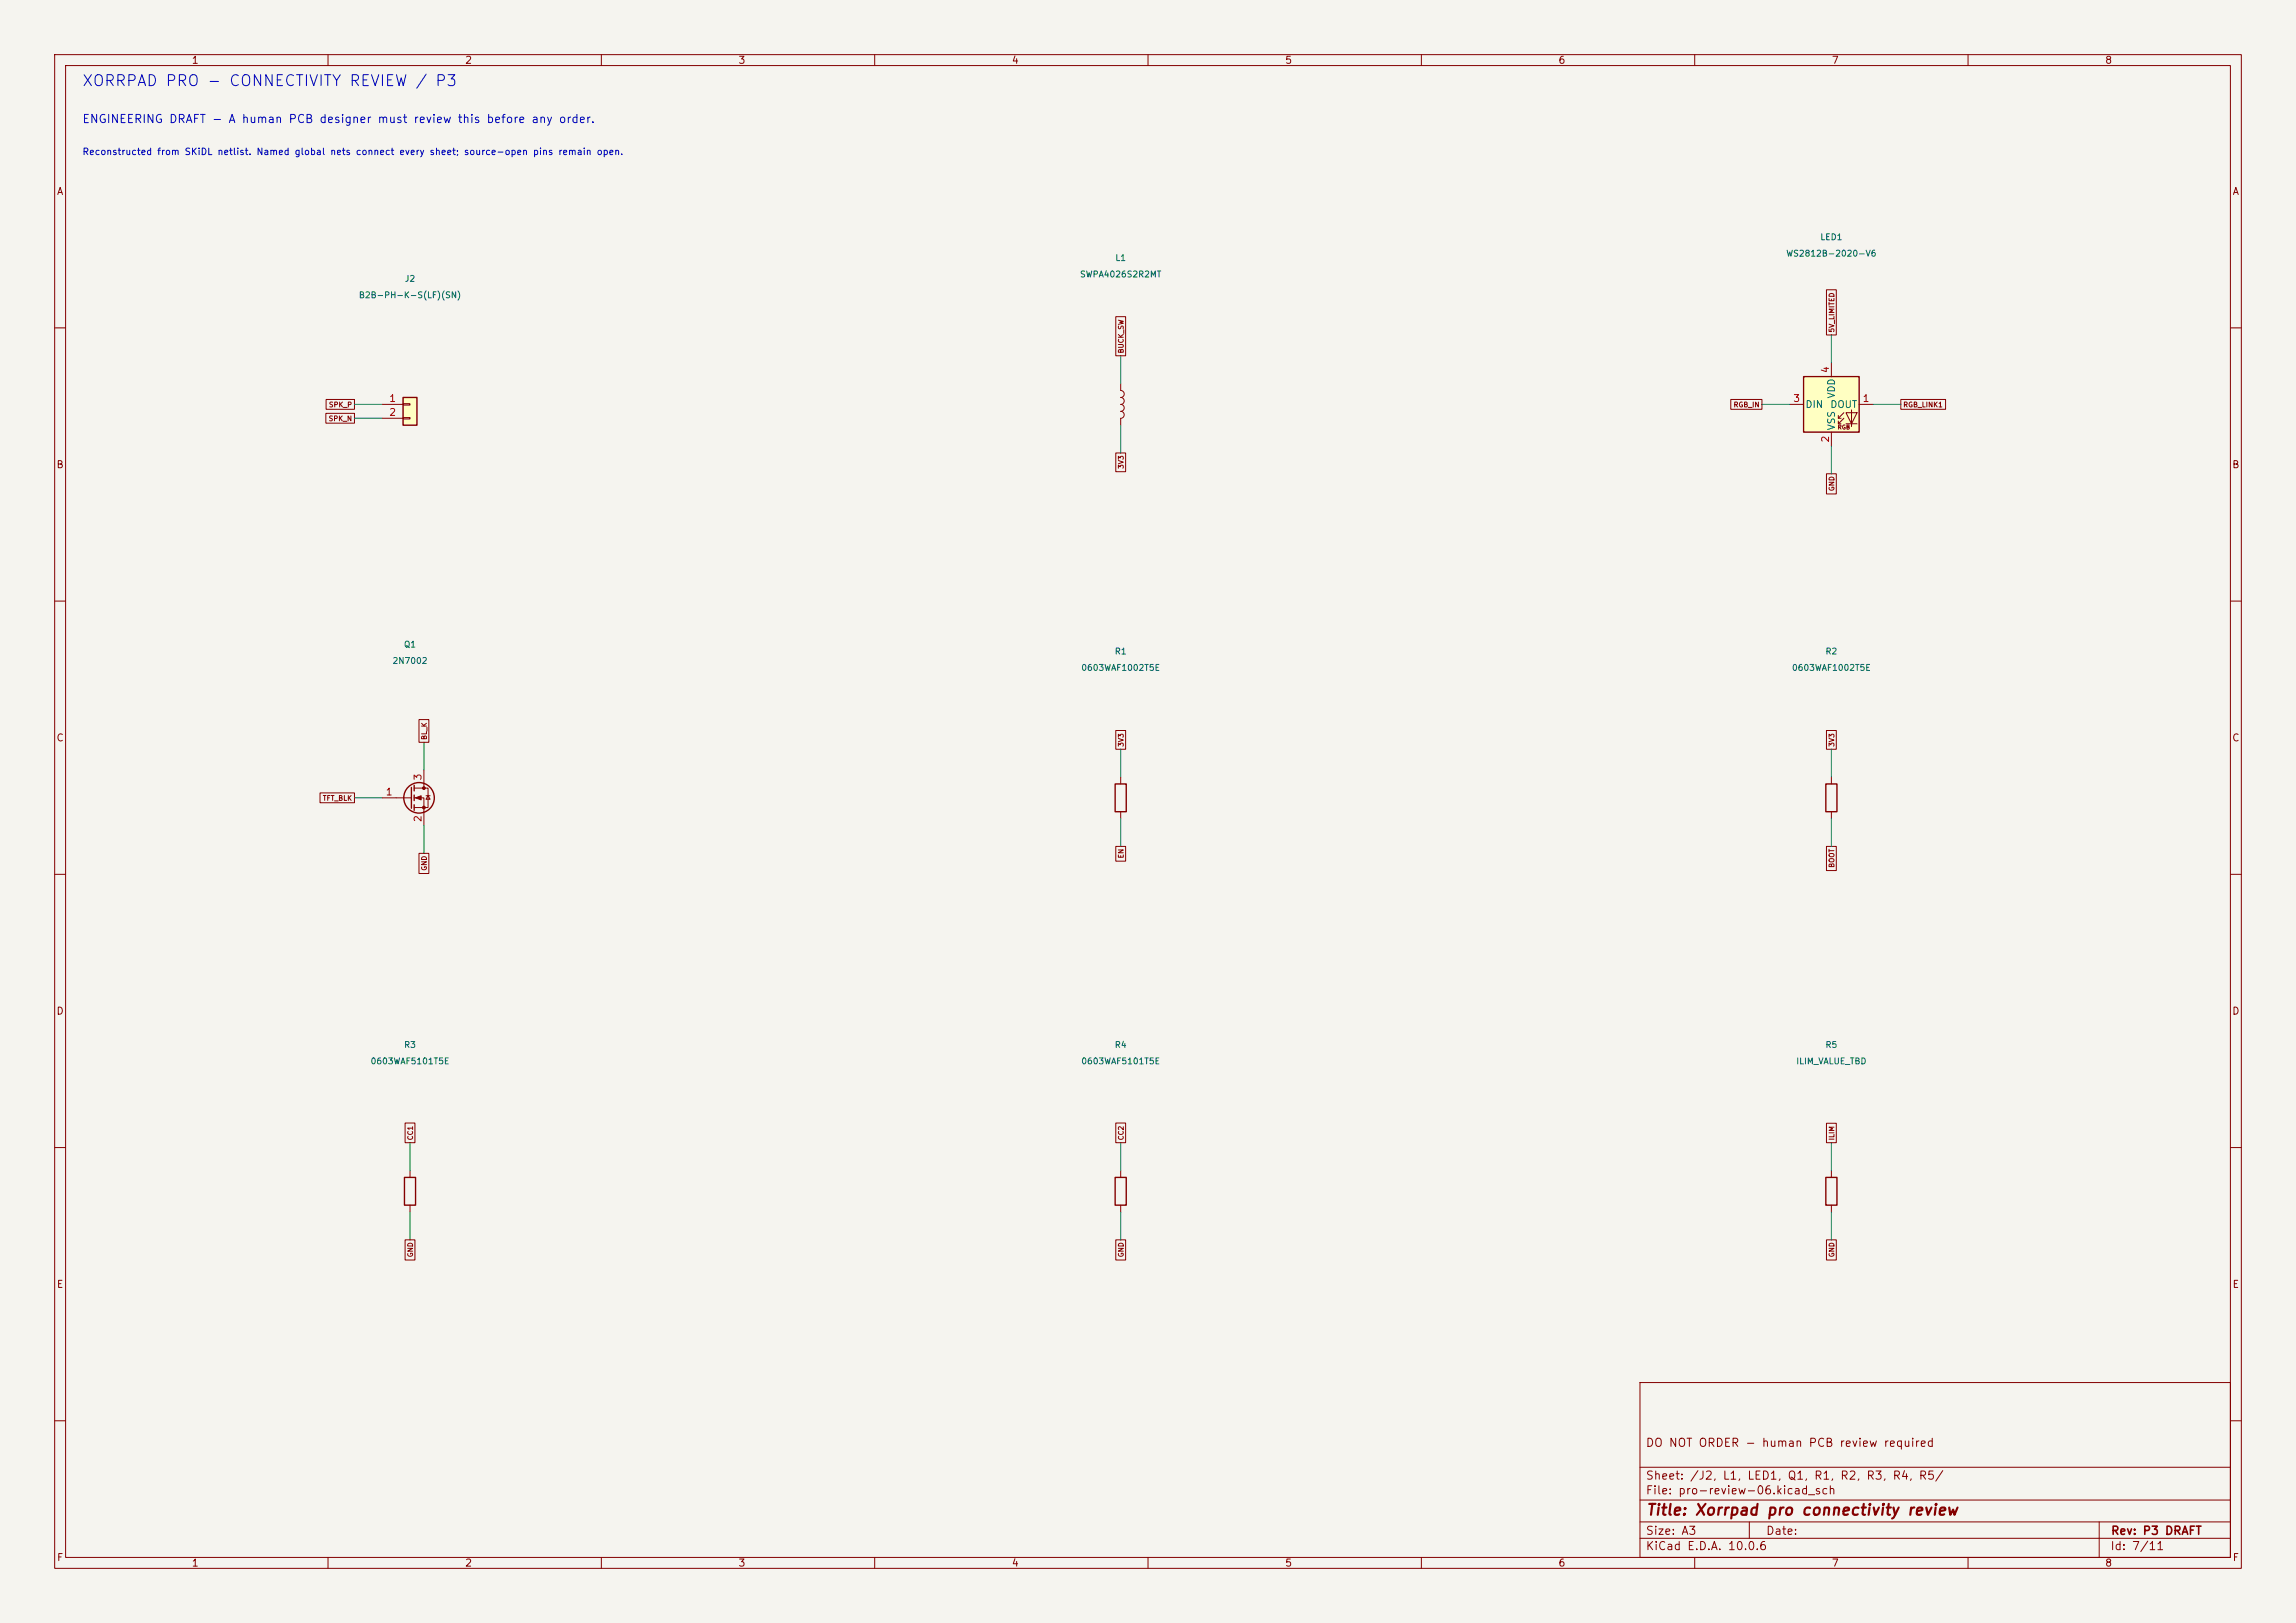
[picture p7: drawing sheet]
<svg xmlns="http://www.w3.org/2000/svg" width="420mm" height="297mm" viewBox="0 0 420 297" stroke-linecap="round" stroke-linejoin="round" font-family="sans-serif">
<defs><g id="words">
<text font-size="2" fill="#0000c2" x="14.9" y="16.3">XORRPAD PRO - CONNECTIVITY REVIEW / P3</text>
<text font-size="2" fill="#840000" x="301" y="277.8">Title: Xorrpad pro connectivity review</text>
<text font-size="1.5" fill="#0000c2" x="15" y="22.9">ENGINEERING DRAFT - A human PCB designer must review this before any order.</text>
<g font-size="1.5" fill="#840000">
<text x="300.9" y="265.1">DO NOT ORDER - human PCB review required</text>
<text x="300.9" y="273.8">File: pro-review-06.kicad_sch</text>
<text x="300.9" y="271.1">Sheet: /J2, L1, LED1, Q1, R1, R2, R3, R4, R5/</text>
<text x="300.9" y="281.2">Size: A3</text>
<text x="322.9" y="281.2">Date:</text>
<text x="386" y="281.2">Rev: P3 DRAFT</text>
<text x="300.9" y="284">KiCad E.D.A. 10.0.6</text>
<text x="385.9" y="284">Id: 7/11</text>
</g>
<g font-size="1.3" fill="#840000">
<text x="35" y="12">1</text>
<text x="85" y="12">2</text>
<text x="135" y="12">3</text>
<text x="185" y="12">4</text>
<text x="235" y="12">5</text>
<text x="285" y="12">6</text>
<text x="335" y="12">7</text>
<text x="385" y="12">8</text>
<text x="10.3" y="36">A</text>
<text x="408.3" y="36">A</text>
<text x="10.2" y="86">B</text>
<text x="408.2" y="86">B</text>
<text x="10.2" y="136">C</text>
<text x="408.2" y="136">C</text>
<text x="10.2" y="186">D</text>
<text x="408.2" y="186">D</text>
<text x="10.3" y="236">E</text>
<text x="408.3" y="236">E</text>
<text x="10.3" y="286">F</text>
<text x="35" y="287">1</text>
<text x="85" y="287">2</text>
<text x="135" y="287">3</text>
<text x="185" y="287">4</text>
<text x="235" y="287">5</text>
<text x="285" y="287">6</text>
<text x="335" y="287">7</text>
<text x="385" y="287">8</text>
<text x="408.3" y="286">F</text>
</g>
<g font-size="1.3" fill="#a90000">
<text x="334.9" y="68.4" transform="rotate(-90 334.9 68.4)">4</text>
<text x="71.1" y="73.9">1</text>
<text x="71.1" y="76.4">2</text>
<text x="327.9" y="73.9">3</text>
<text x="340.6" y="73.9">1</text>
<text x="334.9" y="81.1" transform="rotate(-90 334.9 81.1)">2</text>
<text x="77.4" y="142.9" transform="rotate(-90 77.4 142.9)">3</text>
<text x="70.5" y="145.9">1</text>
<text x="77.4" y="150.5" transform="rotate(-90 77.4 150.5)">2</text>
</g>
<g font-size="1.3" fill="#006464">
<text x="330.1" y="75">DIN</text>
<text x="334.7" y="75">DOUT</text>
<text x="336" y="73" transform="rotate(-90 336 73)">VDD</text>
<text x="336" y="78.9" transform="rotate(-90 336 78.9)">VSS</text>
</g>
<text font-size="1.2" fill="#0000c2" x="15" y="28.7">Reconstructed from SKiDL netlist. Named global nets connect every sheet; source-open pins remain open.</text>
<g font-size="1.1" fill="#006464">
<text x="326.6" y="47.2">WS2812B-2020-V6</text>
<text x="332.9" y="44.2">LED1</text>
<text x="73.9" y="51.8">J2</text>
<text x="197.5" y="51">SWPA4026S2R2MT</text>
<text x="203.9" y="48">L1</text>
<text x="65.5" y="54.8">B2B-PH-K-S(LF)(SN)</text>
<text x="73.8" y="118.8">Q1</text>
<text x="71.7" y="121.8">2N7002</text>
<text x="197.7" y="123">0603WAF1002T5E</text>
<text x="203.8" y="120">R1</text>
<text x="327.7" y="123">0603WAF1002T5E</text>
<text x="333.8" y="120">R2</text>
<text x="67.7" y="195">0603WAF5101T5E</text>
<text x="73.8" y="192">R3</text>
<text x="197.7" y="195">0603WAF5101T5E</text>
<text x="203.8" y="192">R4</text>
<text x="328.5" y="195">ILIM_VALUE_TBD</text>
<text x="333.8" y="192">R5</text>
</g>
<g font-size=".9" fill="#840000">
<text x="205.7" y="64.8" transform="rotate(-90 205.7 64.8)">BUCK_SW</text>
<text x="335.7" y="61" transform="rotate(-90 335.7 61)">5V_LIMITED</text>
<text x="60" y="77.3">SPK_N</text>
<text x="60.1" y="74.7">SPK_P</text>
<text x="317" y="74.7">RGB_IN</text>
<text x="348" y="74.7">RGB_LINK1</text>
<text x="205.7" y="85.9" transform="rotate(-90 205.7 85.9)">3V3</text>
<text x="335.7" y="90" transform="rotate(-90 335.7 90)">GND</text>
<text x="78.3" y="135.5" transform="rotate(-90 78.3 135.5)">BL_K</text>
<text x="205.7" y="136.8" transform="rotate(-90 205.7 136.8)">3V3</text>
<text x="335.7" y="136.8" transform="rotate(-90 335.7 136.8)">3V3</text>
<text x="59" y="146.7">TFT_BLK</text>
<text x="78.3" y="159.4" transform="rotate(-90 78.3 159.4)">GND</text>
<text x="205.7" y="157.2" transform="rotate(-90 205.7 157.2)">EN</text>
<text x="335.7" y="158.9" transform="rotate(-90 335.7 158.9)">BOOT</text>
<text x="75.7" y="208.8" transform="rotate(-90 75.7 208.8)">CC1</text>
<text x="205.7" y="208.8" transform="rotate(-90 205.7 208.8)">CC2</text>
<text x="335.7" y="208.8" transform="rotate(-90 335.7 208.8)">ILIM</text>
<text x="75.7" y="230.2" transform="rotate(-90 75.7 230.2)">GND</text>
<text x="205.7" y="230.2" transform="rotate(-90 205.7 230.2)">GND</text>
<text x="335.7" y="230.2" transform="rotate(-90 335.7 230.2)">GND</text>
</g>
<text font-size=".8" fill="#840000" x="336.1" y="78.8">RGB</text>
</g></defs>
<path d="M0 0h420v297h-420z" fill="#f5f4ef" stroke="#f5f4ef" stroke-width=".18"/>
<g fill="none" stroke="#840000" stroke-width=".18">
<path d="M10 10h400v277h-400zM12 12h396v273h-396zM60 10v2M110 10v2M160 10v2M210 10v2M260 10v2M310 10v2M360 10v2M10 60h2M205 70.2v1.3a.64 .64 0 0 1 .6 .6 .64 .64 0 0 1-.6 .6M205 72.7a.64 .64 0 0 1 .6 .7 .64 .64 0 0 1-.6 .6 .64 .64 0 0 1 .6 .6 .64 .64 0 0 1-.6 .7 .64 .64 0 0 1 .6 .6 .64 .64 0 0 1-.6 .7v1.2"/>
<path d="M408 60h2M10 110h2M408 110h2M10 160h2M69.9 146h5.4M75.8 144.2h2.5v3.6h-2.5M75.8 146h1.7v5.1M77.5 140.9v3.3M77.9 145.6h.8M78.3 145.6l.4 .7h-.8zM205 142.2v1.3M205 148.5v1.3"/>
<path d="M335 142.2v1.3M335 148.5v1.3M408 160h2M10 210h2M75 214.2v1.3M408 210h2M75 220.5v1.3M300 253h108v32h-108zM10 260h2M300 278.5h108M300 274.5h108M300 268.5h108"/>
<path d="M320 278.5v3M384 278.5v6.5M408 260h2M60 285v2M110 285v2M160 285v2M210 285v2M260 285v2M300 281.5h108M310 285v2M360 285v2"/>
</g>
<g fill="none" stroke="#840000" stroke-width=".25">
<path d="M75.3 144.1v3.8M75.8 143.7v1M75.8 145.5v1M75.8 147.3v1M204 143.5h2v5h-2zM334 143.5h2v5h-2zM74 215.5h2v5h-2z"/>
<circle cx="76.7" cy="146" r="2.79"/>
</g>
<g fill="#840000" stroke="#840000" stroke-width=".18">
<path d="M76 146l1-.4v.8z"/>
<circle cx="77.5" cy="144.2" r=".25"/>
<circle cx="77.5" cy="147.8" r=".25"/>
</g>
<path d="M73.7 72.7h2.6v5.1h-2.6z" fill="#ffffc2"/>
<path d="M73.7 72.7h2.6v5.1h-2.6zM204 215.5h2v5h-2zM334 215.5h2v5h-2z" fill="none" stroke="#840000" stroke-width=".25"/>
<path d="M69.9 74h3.8M69.9 76.5h3.8M73.7 73.9h1.3v.2h-1.3zM73.7 76.4h1.3v.3h-1.3zM205 214.2v1.3M335 214.2v1.3M205 220.5v1.3M335 220.5v1.3" fill="none" stroke="#840000" stroke-width=".18"/>
<path d="M329.9 68.9h10.2v10.2h-10.2z" fill="#ffffc2"/>
<g fill="none" stroke="#840000" stroke-width=".18">
<path d="M204.1 58h1.8v7.1h-1.8zM334.1 53h1.8v8.3h-1.8zM59.6 75.6h5.2v1.8h-5.2zM59.7 73.1h5.1v1.8h-5.1zM316.6 73.1h5.7v1.8h-5.7zM327.4 74h2.5M335 66.4v2.5M335 79.1v2.5M336.3 76.5h.5M336.3 77.6h.5M337.3 75.5l-1 1v-.5M337.3 76.5l-1 1.1v-.6"/>
<path d="M337.7 75.5h2l-1 2.1zM337.7 77.6h2M338.7 75v3.1M340.1 74h2.5M347.7 73.1h8.2v1.8h-8.2zM204.1 82.9h1.8v3.4h-1.8zM334.1 86.7h1.8v3.7h-1.8zM76.6 131.7h1.8v4.1h-1.8zM204.1 133.7h1.8v3.4h-1.8zM334.1 133.7h1.8v3.4h-1.8zM58.5 145.1h6.3v1.8h-6.3zM76.6 156.2h1.8v3.6h-1.8z"/>
<path d="M204.1 154.9h1.8v2.7h-1.8zM334.1 154.9h1.8v4.4h-1.8zM74.1 205.5h1.8v3.6h-1.8zM204.1 205.5h1.8v3.6h-1.8zM334.1 205.6h1.8v3.5h-1.8zM74.1 226.9h1.8v3.7h-1.8zM204.1 226.9h1.8v3.7h-1.8zM334.1 226.9h1.8v3.7h-1.8z"/>
</g>
<path d="M329.9 68.9h10.2v10.2h-10.2z" fill="none" stroke="#840000" stroke-width=".25"/>
<g fill="none" stroke="#009600" stroke-width=".18">
<path d="M64.8 74h5.1M64.8 76.5h5.1M205 65.1v5.1M205 77.8v5.1M322.3 74h5.1M335 61.3v5.1M342.6 74h5.1M335 81.6v5.1M77.5 135.8v5.1M205 137.1v5.1M335 137.1v5.1M64.8 146h5.1"/>
<path d="M77.5 151.1v5.1M205 149.8v5.1M335 149.8v5.1M75 209.1v5.1M205 209.1v5.1M335 209.1v5.1M75 221.8v5.1M205 221.8v5.1M335 221.8v5.1"/>
</g>
<use href="#words"/>
</svg>
